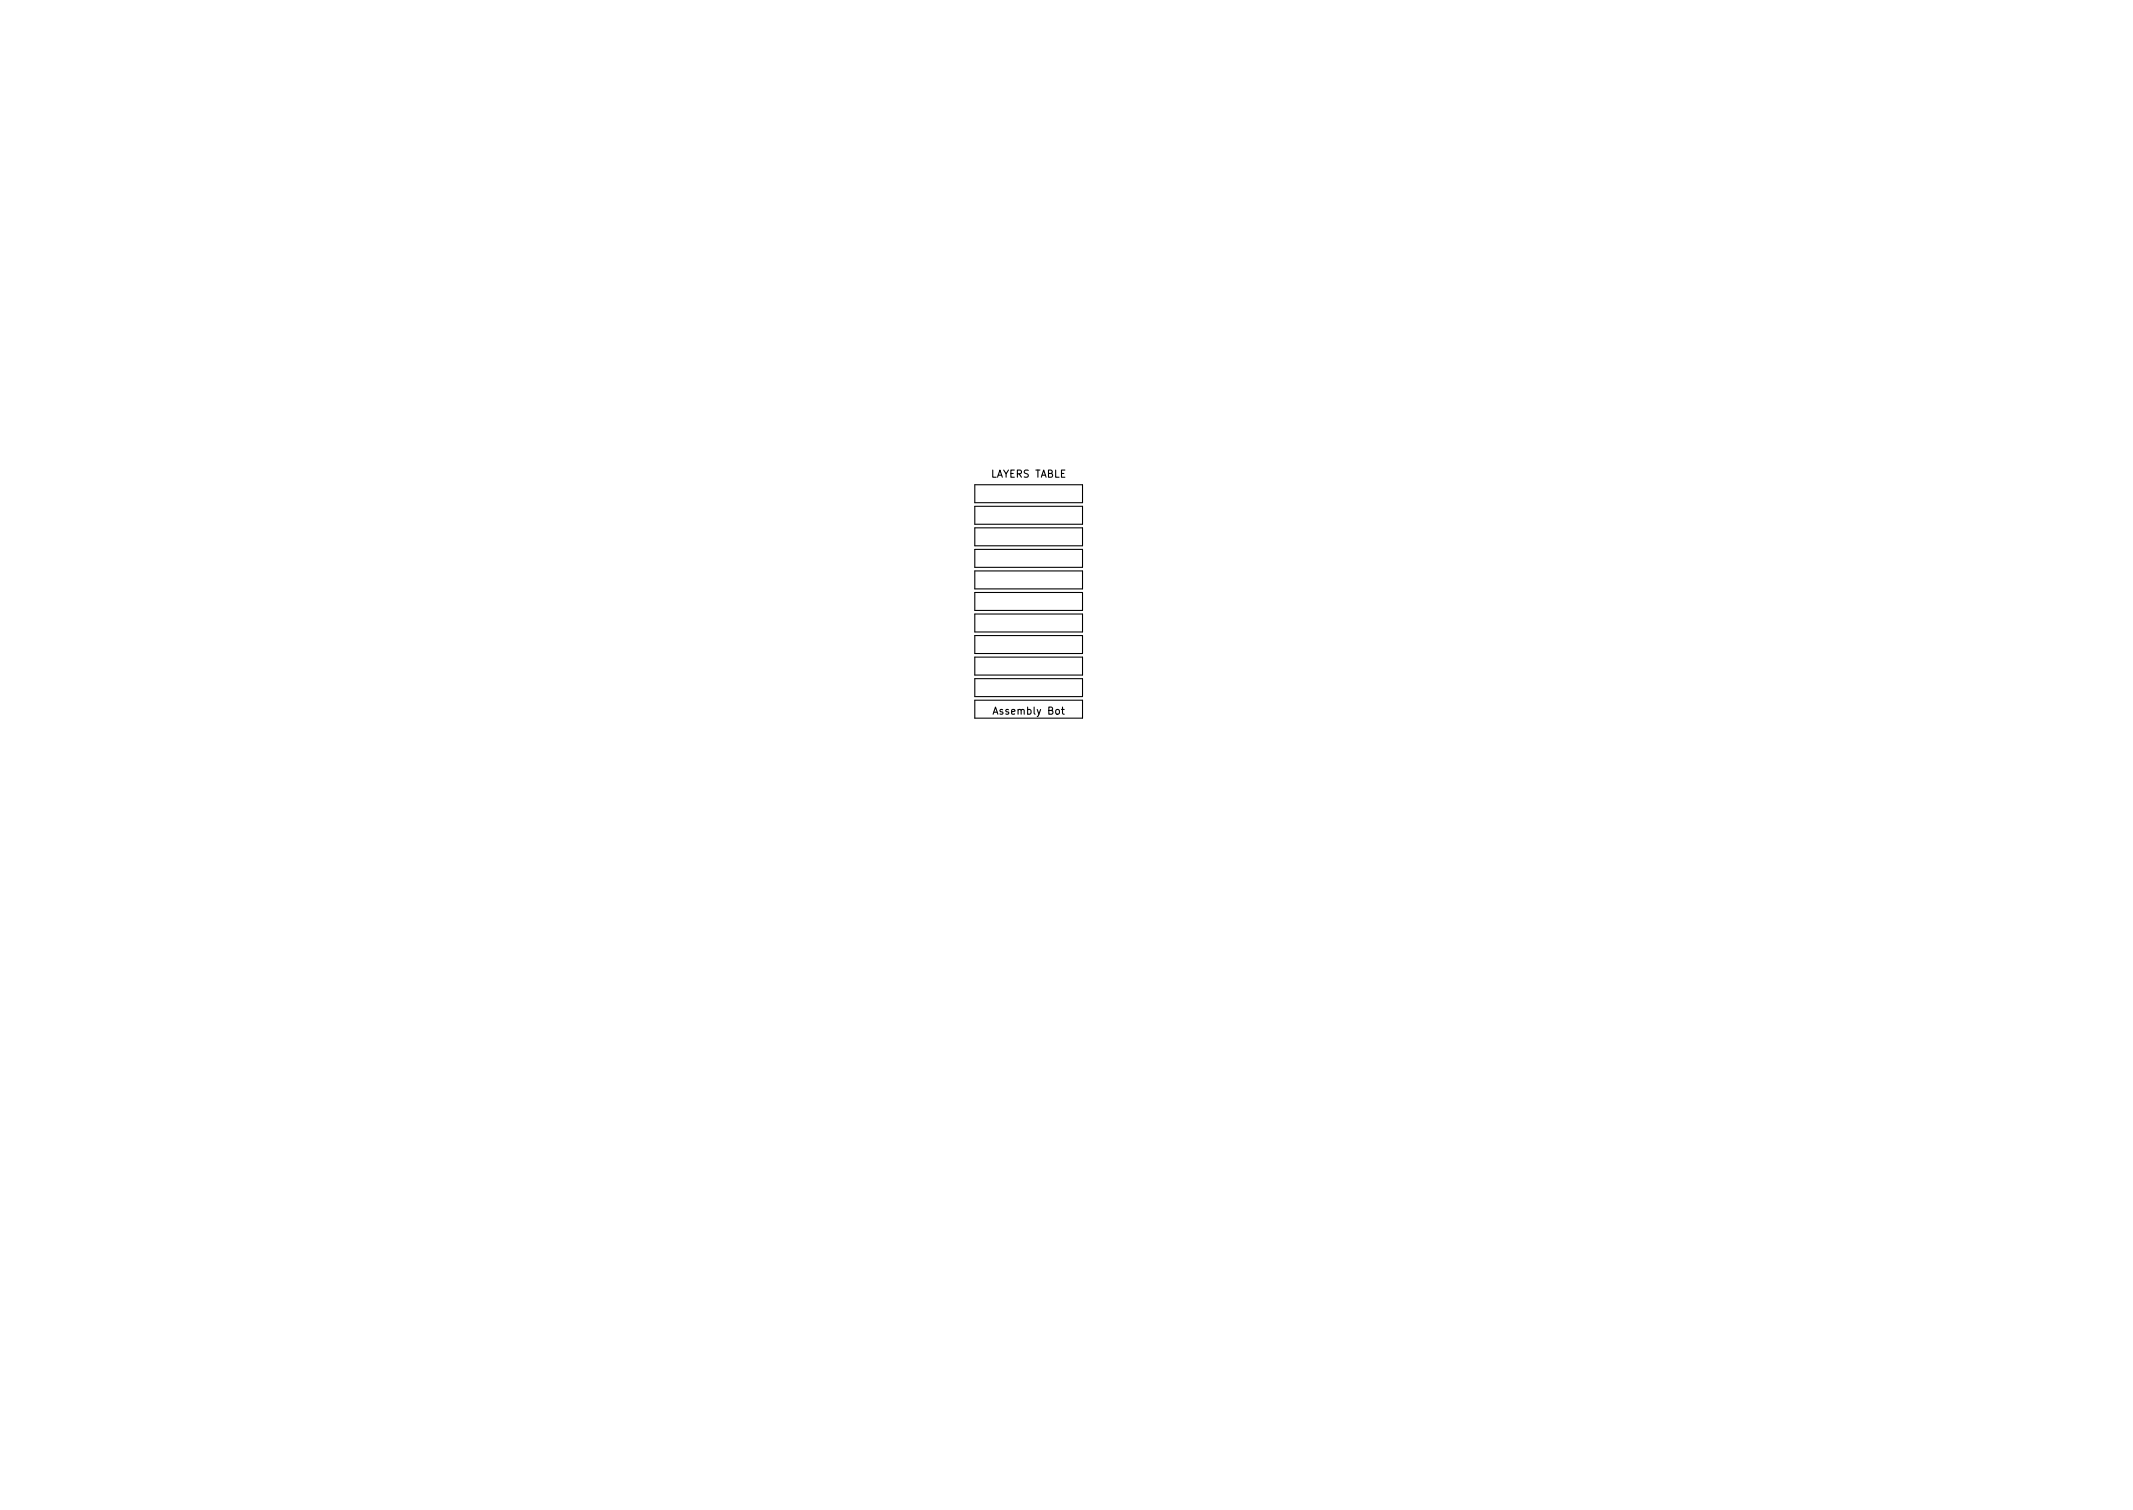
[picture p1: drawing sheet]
<svg xmlns="http://www.w3.org/2000/svg" width="297mm" height="210mm" viewBox="0 0 297 210" stroke-linecap="round" stroke-linejoin="round" font-family="sans-serif">
<defs><g id="words">
<g font-size="1.4">
<text x="137.9" y="66.5">LAYERS TABLE</text>
<text x="138.6" y="99.5">Assembly Bot</text>
</g>
</g></defs>
<path d="M135.8 67.5h15v2.5h-15zM135.8 70.5h15v2.5h-15zM135.8 73.5h15v2.5h-15zM135.8 76.5h15v2.5h-15zM135.8 79.5h15v2.5h-15zM135.8 82.5h15v2.5h-15zM135.8 85.5h15v2.5h-15zM135.8 88.5h15v2.5h-15zM135.8 91.5h15v2.5h-15zM135.8 94.5h15v2.5h-15zM135.8 97.5h15v2.5h-15z" fill="none" stroke="#000" stroke-width=".15"/>
<use href="#words"/>
</svg>
